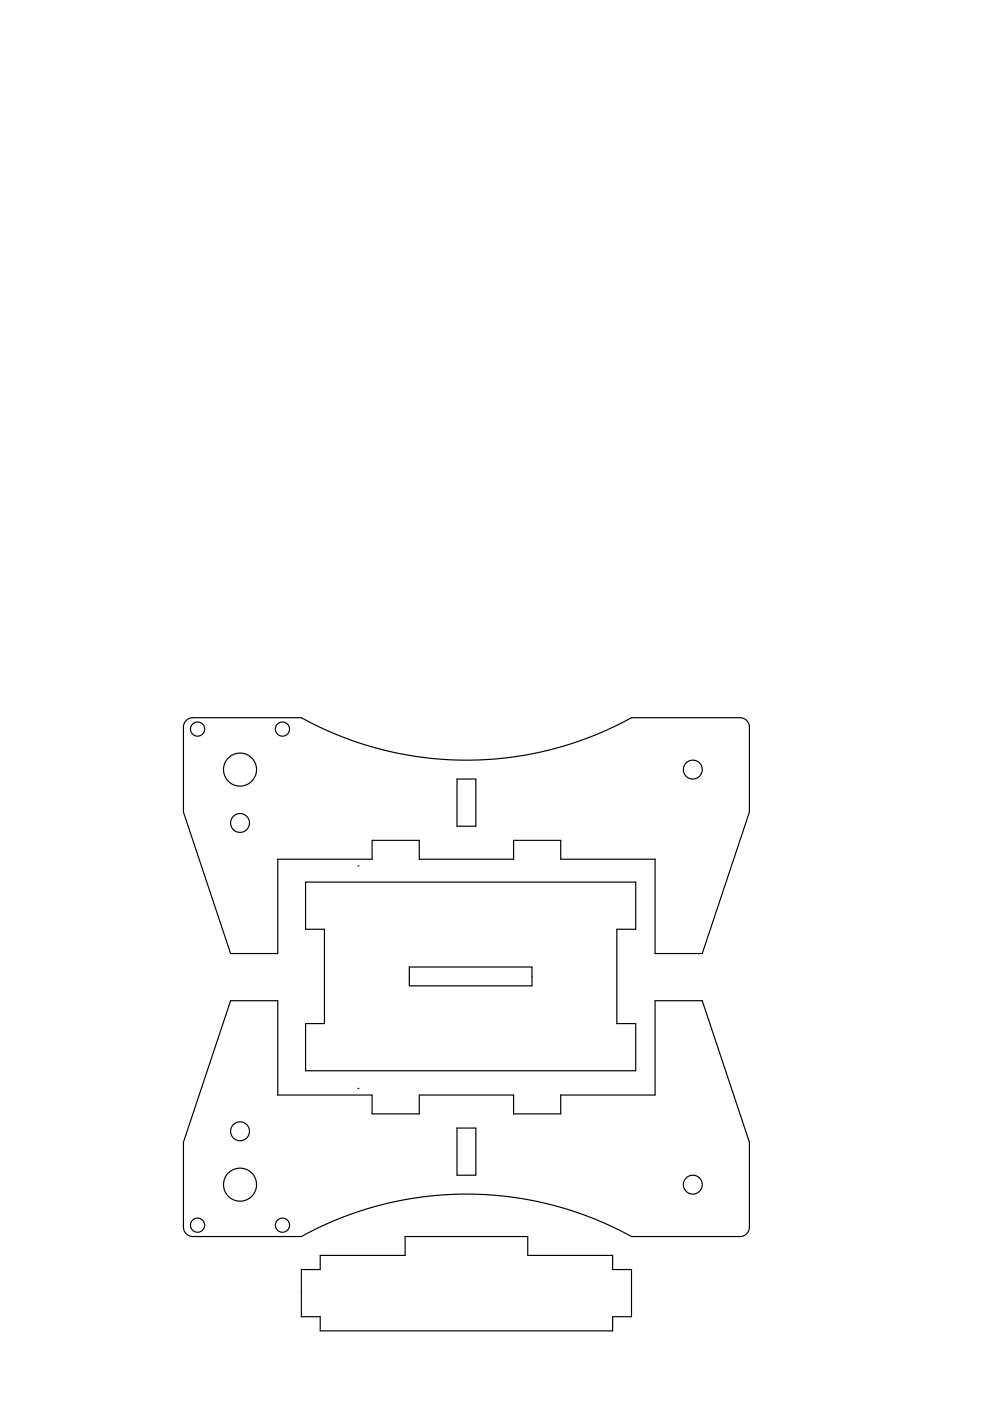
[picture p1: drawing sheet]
<svg xmlns="http://www.w3.org/2000/svg" width="210mm" height="297mm" viewBox="0 0 210 297" stroke-linecap="round" stroke-linejoin="round" font-family="sans-serif">
<g fill="none" stroke="#000" stroke-width=".25">
<path d="M39.5 152.8l.6-.5 .8-.1h23l4.1 2.1 4.2 1.8 4.4 1.6 4.4 1.2 4.4 1 4.6 .7 4.7 .4 4.5 .2 4.5-.2 4.5-.4 4.4-.7 4.5-1.1 4.4-1.2 4.2-1.6 4.1-1.8 4.1-2h23.3l.6 .2 .6 .4 .3 .5 .2 .7v18.2l-10 30h-10v-20h-20v-4h-10v4h-20v-4h-10v4h-20v20h-10l-10-30v-18.1l.2-.7zM96.9 165.2h4v10h-4zM64.8 187h70v10h-4v20h4v10h-70v-10h4v-20h-4zM75.9 183.6h.1M48.9 212.2h10v20h20v4h10v-4h20v4h10v-4h20v-20h10l10 30v18l-.2 .8-.7 .8-1 .4h-23.1l-4.1-2.1-4.3-1.9-4.4-1.5-4.4-1.3-4.6-1-4.6-.7-4.6-.4-4.6-.1-4.5 .1-4.4 .5-4.5 .7-4.4 1-4.3 1.3-4.2 1.5-4.1 1.8-4 2.1h-23l-.8-.2-.9-.7-.3-1v-18.1zM86.8 205h26v4h-26zM75.9 230.8h.1M96.9 239.2h4v10h-4zM63.9 269.2h4v-3h18v-4h26v4h18v3h4v10h-4v3h-62v-3h-4z"/>
<circle cx="41.9" cy="154.6" r="1.5"/>
<circle cx="59.9" cy="154.6" r="1.5"/>
<circle cx="50.9" cy="174.5" r="2"/>
<circle cx="50.9" cy="163.2" r="3.5"/>
<circle cx="146.9" cy="163.2" r="2"/>
<circle cx="50.9" cy="239.9" r="2"/>
<circle cx="41.9" cy="259.8" r="1.5"/>
<circle cx="50.9" cy="251.2" r="3.5"/>
<circle cx="59.9" cy="259.8" r="1.5"/>
<circle cx="146.9" cy="251.2" r="2"/>
</g>
</svg>
